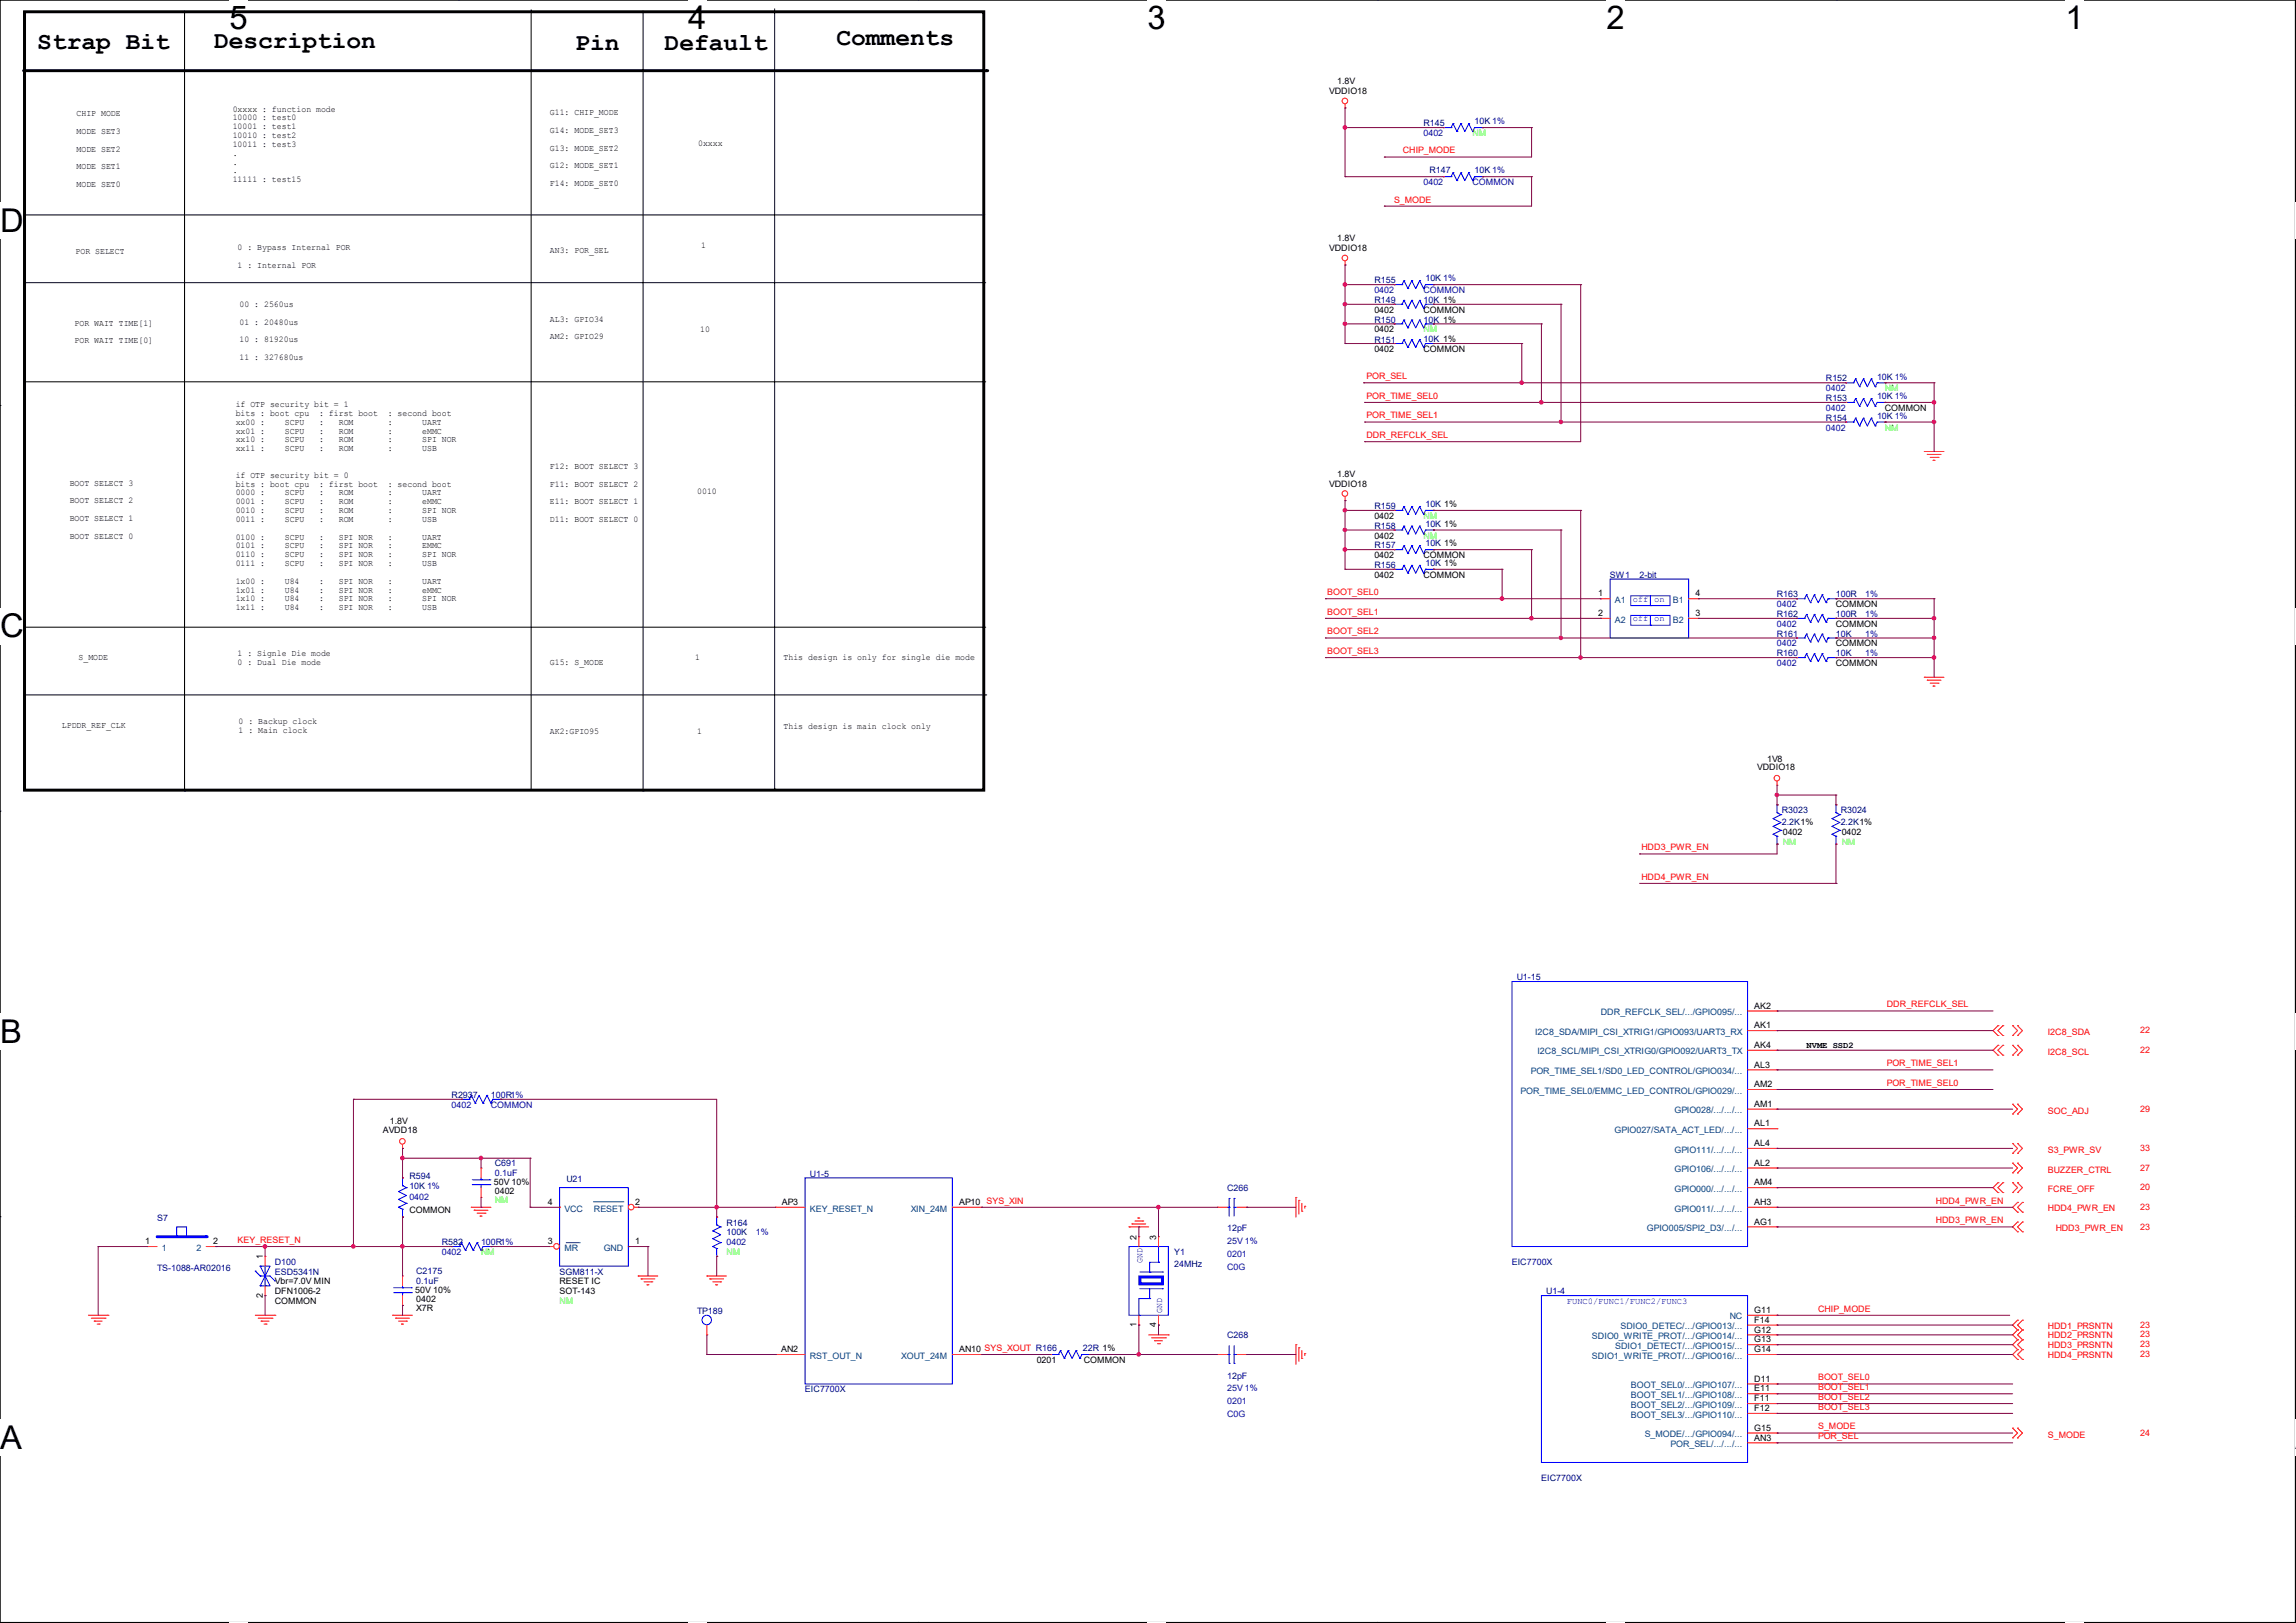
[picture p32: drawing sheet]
<svg xmlns="http://www.w3.org/2000/svg" width="297mm" height="210mm" viewBox="0 0 297 210" stroke-linecap="round" stroke-linejoin="round" font-family="sans-serif">
<defs><g id="words">
<g font-size="4.2">
<text x="29.7" y="3.8">5</text>
<text x="89" y="3.8">4</text>
<text x="148.4" y="3.8">3</text>
<text x="207.8" y="3.8">2</text>
<text x="267.2" y="3.8">1</text>
<text x="0" y="30">D</text>
<text x="0" y="82.5">C</text>
<text x="0" y="135">B</text>
<text x="0" y="187.5">A</text>
<text x="296.9" y="187.5">A</text>
</g>
<g font-size="3.2">
<text x="108.2" y="5.8">Comments</text>
<text x="4.8" y="6.3">Strap Bit</text>
<text x="27.7" y="6.2">Description</text>
<text x="74.4" y="6.4">Pin</text>
<text x="86" y="6.4">Default</text>
</g>
<g font-size="1.1">
<text x="173" y="10.9">1.8V</text>
<text x="9.9" y="15.1">CHIP MODE</text>
<text x="9.9" y="17.4">MODE SET3</text>
<text x="30.1" y="14.4">0xxxx : function mode</text>
<text x="30.1" y="15.6">10000 : test0</text>
<text x="30.1" y="16.7">10001 : test1</text>
<text x="30.1" y="17.9">10010 : test2</text>
<text x="71.1" y="14.9">G11: CHIP_MODE</text>
<text x="71.1" y="17.2">G14: MODE_SET3</text>
<text x="171.9" y="12.2">VDDIO18</text>
<text x="9.9" y="19.6">MODE SET2</text>
<text x="9.9" y="21.9">MODE SET1</text>
<text x="30.1" y="19">10011 : test3</text>
<text x="30.1" y="20.2">.</text>
<text x="30.1" y="21.3">.</text>
<text x="30.1" y="22.4">.</text>
<text x="30.1" y="23.6">11111 : test15</text>
<text x="71.1" y="19.5">G13: MODE_SET2</text>
<text x="71.1" y="21.8">G12: MODE_SET1</text>
<text x="90.3" y="18.9">0xxxx</text>
<text x="9.9" y="24.2">MODE SET0</text>
<text x="71.1" y="24.1">F14: MODE_SET0</text>
<text x="9.8" y="32.9">POR SELECT</text>
<text x="30.7" y="32.3">0 : Bypass Internal POR</text>
<text x="30.7" y="34.6">1 : Internal POR</text>
<text x="71.1" y="32.7">AN3: POR_SEL</text>
<text x="90.7" y="32.1">1</text>
<text x="171.9" y="32.5">VDDIO18</text>
<text x="173" y="31.2">1.8V</text>
<text x="31" y="39.7">00 : 2560us</text>
<text x="31" y="42">01 : 20480us</text>
<text x="71.1" y="41.6">AL3: GPIO34</text>
<text x="177.8" y="40.5">0402</text>
<text x="184.1" y="40.5">COMMON</text>
<text x="9.7" y="42.1">POR WAIT TIME[1]</text>
<text x="9.7" y="44.4">POR WAIT TIME[0]</text>
<text x="31" y="44.3">10 : 81920us</text>
<text x="31" y="46.6">11 : 327680us</text>
<text x="71.1" y="43.9">AM2: GPIO29</text>
<text x="90.6" y="43">10</text>
<text x="177.8" y="43">0402</text>
<text x="177.8" y="45.6">0402</text>
<text x="184.1" y="45.6">COMMON</text>
<text x="30.5" y="52.7">if OTP security bit = 1</text>
<text x="30.5" y="53.8">bits : boot cpu</text>
<text x="41.3" y="53.8">: first boot</text>
<text x="50.2" y="53.8">: second boot</text>
<text x="243.8" y="53.2">COMMON</text>
<text x="30.5" y="54.9">xx00 :</text>
<text x="30.5" y="56.1">xx01 :</text>
<text x="30.5" y="57.2">xx10 :</text>
<text x="30.5" y="58.4">xx11 :</text>
<text x="36.8" y="54.9">SCPU</text>
<text x="36.8" y="56.1">SCPU</text>
<text x="36.8" y="57.2">SCPU</text>
<text x="36.8" y="58.4">SCPU</text>
<text x="41.3" y="54.9">:</text>
<text x="41.3" y="56.1">:</text>
<text x="41.3" y="57.2">:</text>
<text x="41.3" y="58.4">:</text>
<text x="43.8" y="54.9">ROM</text>
<text x="43.8" y="56.1">ROM</text>
<text x="43.8" y="57.2">ROM</text>
<text x="43.8" y="58.4">ROM</text>
<text x="50.2" y="54.9">:</text>
<text x="50.2" y="56.1">:</text>
<text x="50.2" y="57.2">:</text>
<text x="50.2" y="58.4">:</text>
<text x="54.6" y="54.9">UART</text>
<text x="54.6" y="56.1">eMMC</text>
<text x="54.6" y="57.2">SPI NOR</text>
<text x="54.6" y="58.4">USB</text>
<text x="9" y="62.8">BOOT SELECT 3</text>
<text x="9" y="65.1">BOOT SELECT 2</text>
<text x="30.5" y="61.8">if OTP security bit = 0</text>
<text x="30.5" y="62.9">bits : boot cpu</text>
<text x="30.5" y="64.1">0000 :</text>
<text x="30.5" y="65.2">0001 :</text>
<text x="36.8" y="64.1">SCPU</text>
<text x="36.8" y="65.2">SCPU</text>
<text x="41.3" y="62.9">: first boot</text>
<text x="41.3" y="64.1">:</text>
<text x="41.3" y="65.2">:</text>
<text x="43.8" y="64.1">ROM</text>
<text x="43.8" y="65.2">ROM</text>
<text x="50.2" y="62.9">: second boot</text>
<text x="50.2" y="64.1">:</text>
<text x="50.2" y="65.2">:</text>
<text x="54.6" y="64.1">UART</text>
<text x="54.6" y="65.2">eMMC</text>
<text x="71.1" y="60.7">F12: BOOT SELECT 3</text>
<text x="71.1" y="62.9">F11: BOOT SELECT 2</text>
<text x="71.1" y="65.2">E11: BOOT SELECT 1</text>
<text x="90.2" y="64">0010</text>
<text x="171.9" y="62.9">VDDIO18</text>
<text x="173" y="61.7">1.8V</text>
<text x="9" y="67.4">BOOT SELECT 1</text>
<text x="9" y="69.7">BOOT SELECT 0</text>
<text x="30.5" y="66.4">0010 :</text>
<text x="30.5" y="67.5">0011 :</text>
<text x="30.5" y="69.8">0100 :</text>
<text x="30.5" y="71">0101 :</text>
<text x="36.8" y="66.4">SCPU</text>
<text x="36.8" y="67.5">SCPU</text>
<text x="36.8" y="69.8">SCPU</text>
<text x="36.8" y="71">SCPU</text>
<text x="41.3" y="66.4">:</text>
<text x="41.3" y="67.5">:</text>
<text x="41.3" y="69.8">:</text>
<text x="41.3" y="71">:</text>
<text x="43.8" y="66.4">ROM</text>
<text x="43.8" y="67.5">ROM</text>
<text x="43.8" y="69.8">SPI NOR</text>
<text x="43.8" y="71">SPI NOR</text>
<text x="50.2" y="66.4">:</text>
<text x="50.2" y="67.5">:</text>
<text x="50.2" y="69.8">:</text>
<text x="50.2" y="71">:</text>
<text x="54.6" y="66.4">SPI NOR</text>
<text x="54.6" y="67.5">USB</text>
<text x="54.6" y="69.8">UART</text>
<text x="54.6" y="71">EMMC</text>
<text x="71.1" y="67.5">D11: BOOT SELECT 0</text>
<text x="177.8" y="67.1">0402</text>
<text x="177.8" y="69.7">0402</text>
<text x="30.5" y="72.1">0110 :</text>
<text x="30.5" y="73.2">0111 :</text>
<text x="30.5" y="75.5">1x00 :</text>
<text x="30.5" y="76.7">1x01 :</text>
<text x="30.5" y="77.8">1x10 :</text>
<text x="36.8" y="72.1">SCPU</text>
<text x="36.8" y="73.2">SCPU</text>
<text x="36.8" y="75.5">U84</text>
<text x="36.8" y="76.7">U84</text>
<text x="36.8" y="77.8">U84</text>
<text x="41.3" y="72.1">:</text>
<text x="41.3" y="73.2">:</text>
<text x="41.3" y="75.5">:</text>
<text x="41.3" y="76.7">:</text>
<text x="41.3" y="77.8">:</text>
<text x="43.8" y="72.1">SPI NOR</text>
<text x="43.8" y="73.2">SPI NOR</text>
<text x="43.8" y="75.5">SPI NOR</text>
<text x="43.8" y="76.7">SPI NOR</text>
<text x="43.8" y="77.8">SPI NOR</text>
<text x="50.2" y="72.1">:</text>
<text x="50.2" y="73.2">:</text>
<text x="50.2" y="75.5">:</text>
<text x="50.2" y="76.7">:</text>
<text x="50.2" y="77.8">:</text>
<text x="54.6" y="72.1">SPI NOR</text>
<text x="54.6" y="73.2">USB</text>
<text x="54.6" y="75.5">UART</text>
<text x="54.6" y="76.7">eMMC</text>
<text x="54.6" y="77.8">SPI NOR</text>
<text x="177.8" y="74.8">0402</text>
<text x="177.8" y="72.2">0402</text>
<text x="184.1" y="74.8">COMMON</text>
<text x="184.1" y="72.2">COMMON</text>
<text x="206.7" y="77.2">1</text>
<text x="219.3" y="77.2">4</text>
<text x="30.5" y="79">1x11 :</text>
<text x="36.8" y="79">U84</text>
<text x="41.3" y="79">:</text>
<text x="43.8" y="79">SPI NOR</text>
<text x="50.2" y="79">:</text>
<text x="54.6" y="79">USB</text>
<text x="206.7" y="79.7">2</text>
<text x="219.3" y="79.7">3</text>
<text x="237.5" y="78.6">COMMON</text>
<text x="237.5" y="81.1">COMMON</text>
<text x="237.5" y="83.7">COMMON</text>
<text x="10.2" y="85.4">S_MODE</text>
<text x="30.7" y="84.9">1 : Signle Die mode</text>
<text x="30.7" y="86.1">0 : Dual Die mode</text>
<text x="71.1" y="86.1">G15: S_MODE</text>
<text x="89.9" y="85.4">1</text>
<text x="101.4" y="85.4">This design is only for single die mode</text>
<text x="237.5" y="86.2">COMMON</text>
<text x="8" y="94.2">LPDDR_REF_CLK</text>
<text x="30.9" y="93.7">0 : Backup clock</text>
<text x="30.9" y="94.8">1 : Main clock</text>
<text x="71.1" y="95">AK2:GPIO95</text>
<text x="90.2" y="95">1</text>
<text x="101.4" y="94.3">This design is main clock only</text>
<text x="227.3" y="99.7">VDDIO18</text>
<text x="228.6" y="98.6">1V8</text>
<text x="230.6" y="108">0402</text>
<text x="238.2" y="108">0402</text>
<text x="226.9" y="130.5">AK2</text>
<text x="226.9" y="133.1">AK1</text>
<text x="226.9" y="135.6">AK4</text>
<text x="233.7" y="135.6">NVME SSD2</text>
<text x="226.9" y="138.1">AL3</text>
<text x="226.9" y="140.7">AM2</text>
<text x="226.9" y="143.2">AM1</text>
<text x="49.5" y="146.6">AVDD18</text>
<text x="50.4" y="145.4">1.8V</text>
<text x="226.9" y="145.8">AL1</text>
<text x="226.9" y="148.3">AL4</text>
<text x="63.9" y="153.4">50V 10%</text>
<text x="64" y="154.5">0402</text>
<text x="70.9" y="155.9">4</text>
<text x="82.2" y="155.9">2</text>
<text x="101.1" y="155.9">AP3</text>
<text x="124.1" y="155.9">AP10 SYS_XIN</text>
<text x="226.9" y="150.8">AL2</text>
<text x="226.9" y="153.4">AM4</text>
<text x="226.9" y="155.9">AH3</text>
<text x="18.8" y="161">1</text>
<text x="27.6" y="161">2</text>
<text x="53" y="156.9">COMMON</text>
<text x="70.9" y="161">3</text>
<text x="82.2" y="161">1</text>
<text x="147" y="160.4" transform="rotate(-90 147 160.4)">2</text>
<text x="149.6" y="160.4" transform="rotate(-90 149.6 160.4)">3</text>
<text x="226.9" y="158.5">AG1</text>
<text x="34" y="167.9" transform="rotate(-90 34 167.9)">2</text>
<text x="34" y="162.9" transform="rotate(-90 34 162.9)">1</text>
<text x="35.6" y="166.2">Vbr=7.0V MIN</text>
<text x="35.6" y="167.5">DFN1006-2</text>
<text x="53.7" y="167.3">50V 10%</text>
<text x="72.4" y="166.2">RESET IC</text>
<text x="72.4" y="167.5">SOT-143</text>
<text x="35.6" y="168.7">COMMON</text>
<text x="53.8" y="168.5">0402</text>
<text x="53.8" y="169.6">X7R</text>
<text x="147" y="171.7" transform="rotate(-90 147 171.7)">1</text>
<text x="149.6" y="171.7" transform="rotate(-90 149.6 171.7)">4</text>
<text x="226.9" y="169.9">G11</text>
<text x="226.9" y="171.2">F14</text>
<text x="226.9" y="172.4">G12</text>
<text x="226.9" y="173.7">G13</text>
<text x="101" y="175">AN2</text>
<text x="124.1" y="175">AN10 SYS_XOUT R166</text>
<text x="134.1" y="176.4">0201</text>
<text x="140.2" y="176.4">COMMON</text>
<text x="226.9" y="175">G14</text>
<text x="226.9" y="178.8">D11</text>
<text x="226.9" y="180">E11</text>
<text x="226.9" y="181.3">F11</text>
<text x="226.9" y="182.6">F12</text>
<text x="226.9" y="185.1">G15</text>
<text x="226.9" y="186.4">AN3</text>
</g>
<g font-size="1.1" fill="#000080">
<text x="184.1" y="16.3">R145</text>
<text x="190.7" y="16.1">10K 1%</text>
<text x="184.9" y="22.4">R147</text>
<text x="190.7" y="22.4">10K 1%</text>
<text x="177.8" y="41.7">R150</text>
<text x="177.8" y="36.7">R155</text>
<text x="177.8" y="39.2">R149</text>
<text x="184.1" y="41.7">10K 1%</text>
<text x="184.1" y="39.2">10K 1%</text>
<text x="184.4" y="36.4">10K 1%</text>
<text x="177.8" y="44.4">R151</text>
<text x="184.1" y="44.3">10K 1%</text>
<text x="236.2" y="51.9">R153</text>
<text x="236.2" y="49.4">R152</text>
<text x="242.8" y="51.6">10K 1%</text>
<text x="242.8" y="49.1">10K 1%</text>
<text x="236.2" y="54.4">R154</text>
<text x="242.8" y="54.2">10K 1%</text>
<text x="177.8" y="65.9">R159</text>
<text x="184.4" y="65.6">10K 1%</text>
<text x="177.8" y="71">R157</text>
<text x="177.8" y="68.4">R158</text>
<text x="184.4" y="70.7">10K 1%</text>
<text x="184.4" y="68.2">10K 1%</text>
<text x="177.8" y="73.5">R156</text>
<text x="184.4" y="73.2">10K 1%</text>
<text x="208.3" y="74.8">SW1</text>
<text x="212.1" y="74.8">2-bit</text>
<text x="229.8" y="77.3">R163</text>
<text x="237.5" y="77.3">100R</text>
<text x="229.8" y="79.8">R162</text>
<text x="229.8" y="82.4">R161</text>
<text x="237.5" y="79.8">100R</text>
<text x="237.5" y="82.4">10K</text>
<text x="229.8" y="84.9">R160</text>
<text x="237.5" y="84.9">10K</text>
<text x="230.5" y="105.2">R3023</text>
<text x="230.5" y="106.8">2.2K1%</text>
<text x="238.1" y="105.2">R3024</text>
<text x="238.1" y="106.8">2.2K1%</text>
<text x="196.2" y="126.8">U1-15</text>
<text x="58.4" y="142.1">R2937</text>
<text x="63.5" y="142.1">100R1%</text>
<text x="53" y="152.6">R594</text>
<text x="53" y="153.9">10K 1%</text>
<text x="64" y="150.8">C691</text>
<text x="64" y="152.1">0.1uF</text>
<text x="73.3" y="153">U21</text>
<text x="104.8" y="152.2">U1-5</text>
<text x="158.7" y="154.1">C266</text>
<text x="20.3" y="157.9">S7</text>
<text x="57.1" y="161.1">R582</text>
<text x="62.2" y="161.1">100R1%</text>
<text x="94" y="158.6">R164</text>
<text x="94" y="159.9">100K</text>
<text x="158.7" y="159.3">12pF</text>
<text x="20.3" y="164.4">TS-1088-AR02016</text>
<text x="35.6" y="163.7">D100</text>
<text x="35.6" y="164.9">ESD5341N</text>
<text x="53.8" y="164.8">C2175</text>
<text x="53.8" y="166.1">0.1uF</text>
<text x="72.4" y="164.9">SGM811-X</text>
<text x="151.9" y="162.4">Y1</text>
<text x="151.9" y="163.9">24MHz</text>
<text x="195.6" y="163.7">EIC7700X</text>
<text x="200" y="167.5">U1-4</text>
<text x="90.2" y="170">TP189</text>
<text x="158.7" y="173.2">C268</text>
<text x="140.1" y="174.8">22R 1%</text>
<text x="158.7" y="178.4">12pF</text>
<text x="104.1" y="180.2">EIC7700X</text>
<text x="199.4" y="191.6">EIC7700X</text>
</g>
<g font-size="1.1" fill="#0000a0">
<text x="184.1" y="17.6">0402</text>
<text x="184.1" y="24">0402</text>
<text x="190.5" y="24">COMMON</text>
<text x="177.8" y="37.9">0402</text>
<text x="184.1" y="37.9">COMMON</text>
<text x="236.2" y="53.2">0402</text>
<text x="236.2" y="50.6">0402</text>
<text x="236.2" y="55.7">0402</text>
<text x="241.3" y="77.3">1%</text>
<text x="229.8" y="78.6">0402</text>
<text x="229.8" y="81.1">0402</text>
<text x="229.8" y="83.7">0402</text>
<text x="241.3" y="79.8">1%</text>
<text x="241.3" y="82.4">1%</text>
<text x="229.8" y="86.2">0402</text>
<text x="241.3" y="84.9">1%</text>
<text x="58.4" y="143.3">0402</text>
<text x="63.5" y="143.3">COMMON</text>
<text x="53" y="155.3">0402</text>
<text x="94" y="161.1">0402</text>
<text x="97.8" y="159.9">1%</text>
<text x="158.7" y="161">25V 1%</text>
<text x="57.1" y="162.4">0402</text>
<text x="158.7" y="162.6">0201</text>
<text x="158.7" y="164.3">C0G</text>
<text x="158.7" y="180">25V 1%</text>
<text x="158.7" y="181.7">0201</text>
<text x="158.7" y="183.3">C0G</text>
</g>
<g font-size="1.1" fill="#0f0">
<text x="190.5" y="17.6">NM</text>
<text x="184.1" y="43">NM</text>
<text x="243.8" y="50.6">NM</text>
<text x="243.8" y="55.7">NM</text>
<text x="184.1" y="67.1">NM</text>
<text x="184.1" y="69.7">NM</text>
<text x="64" y="155.7">NM</text>
<text x="62.2" y="162.4">NM</text>
<text x="94" y="162.4">NM</text>
<text x="72.4" y="168.7">NM</text>
</g>
<g font-size="1.1" fill="#f00">
<text x="181.5" y="19.9">CHIP_MODE</text>
<text x="180.3" y="26.2">S_MODE</text>
<text x="176.8" y="49.1">POR_SEL</text>
<text x="176.8" y="51.6">POR_TIME_SEL0</text>
<text x="176.8" y="54.1">POR_TIME_SEL1</text>
<text x="176.8" y="56.7">DDR_REFCLK_SEL</text>
<text x="171.7" y="77">BOOT_SEL0</text>
<text x="171.7" y="79.5">BOOT_SEL1</text>
<text x="171.7" y="82.1">BOOT_SEL2</text>
<text x="171.7" y="84.6">BOOT_SEL3</text>
<text x="212.3" y="110">HDD3_PWR_EN</text>
<text x="212.3" y="113.8">HDD4_PWR_EN</text>
<text x="244.1" y="130.3">DDR_REFCLK_SEL</text>
<text x="244.1" y="138">POR_TIME_SEL1</text>
<text x="264.9" y="133.9">I2C8_SDA</text>
<text x="264.9" y="136.5">I2C8_SCL</text>
<text x="276.8" y="133.7">22</text>
<text x="276.8" y="136.2">22</text>
<text x="244.1" y="140.5">POR_TIME_SEL0</text>
<text x="276.8" y="143.8">29</text>
<text x="264.9" y="144.1">SOC_ADJ</text>
<text x="264.9" y="149.2">S3_PWR_SV</text>
<text x="276.8" y="148.9">33</text>
<text x="250.4" y="155.7">HDD4_PWR_EN</text>
<text x="264.9" y="154.3">FCRE_OFF</text>
<text x="264.9" y="151.7">BUZZER_CTRL</text>
<text x="276.8" y="154">20</text>
<text x="276.8" y="151.5">27</text>
<text x="30.7" y="160.8">KEY_RESET_N</text>
<text x="250.4" y="158.3">HDD3_PWR_EN</text>
<text x="264.9" y="156.7">HDD4_PWR_EN</text>
<text x="265.9" y="159.2">HDD3_PWR_EN</text>
<text x="276.8" y="156.5">23</text>
<text x="276.8" y="159.1">23</text>
<text x="235.2" y="169.7">CHIP_MODE</text>
<text x="264.9" y="171.9">HDD1_PRSNTN</text>
<text x="264.9" y="173.2">HDD2_PRSNTN</text>
<text x="276.8" y="171.8">23</text>
<text x="276.8" y="173.1">23</text>
<text x="235.2" y="178.6">BOOT_SEL0</text>
<text x="235.2" y="179.9">BOOT_SEL1</text>
<text x="264.9" y="174.5">HDD3_PRSNTN</text>
<text x="264.9" y="175.7">HDD4_PRSNTN</text>
<text x="276.8" y="174.3">23</text>
<text x="276.8" y="175.6">23</text>
<text x="235.2" y="181.1">BOOT_SEL2</text>
<text x="235.2" y="182.4">BOOT_SEL3</text>
<text x="235.2" y="185">S_MODE</text>
<text x="276.8" y="185.8">24</text>
<text x="235.2" y="186.2">POR_SEL</text>
<text x="264.9" y="186">S_MODE</text>
</g>
<g font-size="1.1" fill="#00f">
<text x="211.2" y="77.9">off on</text>
<text x="211.2" y="80.3">off on</text>
<text x="147.8" y="163.4" transform="rotate(-90 147.8 163.4)">GND</text>
<text x="150.3" y="169.9" transform="rotate(-90 150.3 169.9)">GND</text>
<text x="202.7" y="168.7">FUNC0/FUNC1/FUNC2/FUNC3</text>
</g>
<g font-size="1.1" fill="#004080">
<text x="208.9" y="78">A1</text>
<text x="208.9" y="80.6">A2</text>
<text x="216.4" y="80.6">B2</text>
<text x="216.4" y="78">B1</text>
<text x="207.1" y="131.4">DDR_REFCLK_SEL/.../GPIO095/...</text>
<text x="198.6" y="133.9">I2C8_SDA/MIPI_CSI_XTRIG1/GPIO093/UART3_RX</text>
<text x="198.9" y="136.4">I2C8_SCL/MIPI_CSI_XTRIG0/GPIO092/UART3_TX</text>
<text x="196.7" y="141.5">POR_TIME_SEL0/EMMC_LED_CONTROL/GPIO029/...</text>
<text x="198" y="139">POR_TIME_SEL1/SD0_LED_CONTROL/GPIO034/...</text>
<text x="208.9" y="146.6">GPIO027/SATA_ACT_LED/.../...</text>
<text x="216.6" y="144.1">GPIO028/.../.../...</text>
<text x="216.6" y="149.1">GPIO111/.../.../...</text>
<text x="216.6" y="151.7">GPIO106/.../.../...</text>
<text x="216.6" y="154.2">GPIO000/.../.../...</text>
<text x="21" y="161.8">1</text>
<text x="25.4" y="161.8">2</text>
<text x="73" y="161.8">MR</text>
<text x="73" y="156.8">VCC</text>
<text x="76.8" y="156.8">RESET</text>
<text x="78.1" y="161.8">GND</text>
<text x="104.8" y="156.8">KEY_RESET_N</text>
<text x="117.8" y="156.8">XIN_24M</text>
<text x="213" y="159.3">GPIO005/SPI2_D3/.../...</text>
<text x="216.6" y="156.8">GPIO011/.../.../...</text>
<text x="205.9" y="173.3">SDIO0_WRITE_PROT/.../GPIO014/...</text>
<text x="209.6" y="172">SDIO0_DETEC/.../GPIO013/...</text>
<text x="223.8" y="170.7">NC</text>
<text x="104.8" y="175.8">RST_OUT_N</text>
<text x="116.6" y="175.8">XOUT_24M</text>
<text x="205.9" y="175.8">SDIO1_WRITE_PROT/.../GPIO016/...</text>
<text x="208.9" y="174.5">SDIO1_DETECT/.../GPIO015/...</text>
<text x="211" y="179.6">BOOT_SEL0/.../GPIO107/...</text>
<text x="211" y="180.9">BOOT_SEL1/.../GPIO108/...</text>
<text x="211" y="182.2">BOOT_SEL2/.../GPIO109/...</text>
<text x="211" y="183.4">BOOT_SEL3/.../GPIO110/...</text>
<text x="212.7" y="186">S_MODE/.../GPIO094/...</text>
<text x="216.1" y="187.2">POR_SEL/.../.../...</text>
</g>
<g font-size="1.1" fill="#80ff00">
<text x="230.6" y="109.3">NM</text>
<text x="238.2" y="109.3">NM</text>
</g>
</g></defs>
<path d="M0 0h296.9v209.9h-296.9z" fill="none" stroke="#000" stroke-width=".13"/>
<g fill="#fff">
<path d="M29.7 0h2.3v4.7h-2.3z"/>
<path d="M29.7 209.9h2.3v.1h-2.3z"/>
</g>
<path d="M59.4 0h.1M59.4 209.9h.1" fill="none" stroke="#000" stroke-width=".13"/>
<g fill="#fff">
<path d="M89 0h2.4v4.7h-2.4z"/>
<path d="M89 209.9h2.4v.1h-2.4z"/>
</g>
<path d="M118.7 0h.1M118.7 209.9h.1" fill="none" stroke="#000" stroke-width=".13"/>
<g fill="#fff">
<path d="M148.4 0h2.4v4.7h-2.4z"/>
<path d="M148.4 209.9h2.4v.1h-2.4z"/>
</g>
<path d="M178.1 0h.1M178.1 209.9h.1" fill="none" stroke="#000" stroke-width=".13"/>
<g fill="#fff">
<path d="M207.8 0h2.4v4.7h-2.4z"/>
<path d="M207.8 209.9h2.4v.1h-2.4z"/>
</g>
<path d="M237.5 0h.1M237.5 209.9h.1" fill="none" stroke="#000" stroke-width=".13"/>
<g fill="#fff">
<path d="M267.2 0h2.4v4.7h-2.4z"/>
<path d="M267.2 209.9h2.4v.1h-2.4z"/>
<path d="M0 26.2h3v4.7h-3z"/>
<path d="M296.9 26.2h.1v4.7h-.1z"/>
<path d="M0 78.7h3v4.7h-3z"/>
<path d="M296.9 78.7h.1v4.7h-.1z"/>
</g>
<path d="M0 52.5h.1M296.9 52.5h.1" fill="none" stroke="#000" stroke-width=".13"/>
<g fill="#fff">
<path d="M0 131.1h2.8v4.8h-2.8z"/>
<path d="M296.9 131.1h.1v4.8h-.1z"/>
</g>
<path d="M0 104.9h.1M296.9 104.9h.1" fill="none" stroke="#000" stroke-width=".13"/>
<g fill="#fff">
<path d="M-.1 183.6h2.9v4.8h-2.9z"/>
<path d="M296.8 183.6h.2v4.8h-.2z"/>
</g>
<g fill="none" stroke="#000" stroke-width=".13">
<path d="M23.9 1.4v101M68.7 1.3v100.9M83.2 1.4v101M100.2 1.1v101M3.2 27.8h124.1M3.2 36.6h124.2M127.3 27.8h.1M127.4 36.6h.1M3 49.4h124.4M127.4 49.4h.1M3 81.2h124.4M3.2 89.9h124.3"/>
<path d="M127.4 81.2h.1M127.5 89.9h.1M23.9 102.4h.1M68.7 102.2h.1M83.2 102.4h.1M100.2 102.1h.1M0 157.4h.1M296.9 157.4h.1"/>
</g>
<path d="M3 9.1h124.6M3.2 1.5h124.1v100.7h-124.1z" fill="none" stroke="#000" stroke-width=".38"/>
<circle cx="127.6" cy="9.1" r=".19" fill="#000"/>
<g fill="none" stroke="#f00" stroke-width=".13">
<path d="M174 14h.1M174 13.5v.5M174 34.3h.1M174 33.8v.5M248.9 58.4h.1M248.9 58.4h2.6M249.3 58.8h.1M249.3 58.8h1.8M249.7 59.2h1M250.1 59.6h.1M250.1 59.6h.2M250.7 59.2h.1"/>
<path d="M174 64.8h.1M174 64.3v.5M180.3 73.7h.1M185.4 73.7h.1M232.4 85.1h.1M237.5 85.1h.1M248.9 87.6h.1M248.9 87.6h2.6M249.3 88h.1M249.3 88h1.8M249.7 88.4h1M250.1 88.8h.1"/>
<path d="M250.1 88.8h.2M250.7 88.4h.1M229.9 101.6h.1M229.9 101.1v.5M237.5 109.2h.1M237.5 104.1h.1M258.4 132.7h.1M258.4 134h.1M258.4 135.3h.1M258.4 136.5h.1M258.4 132.7l-.6 .6 .6 .7M258.4 135.3l-.6 .6 .6 .6"/>
<path d="M259.1 134h.1M259.1 132.7h.1M259.1 136.5h.1M259.1 135.3h.1M259.1 132.7l-.7 .6 .7 .7M259.1 135.3l-.7 .6 .7 .6M260.3 134h.1M260.3 132.7h.1M260.3 136.5h.1M260.3 135.3h.1M260.3 135.3l.7 .6-.7 .6M260.3 132.7l.7 .6-.7 .7"/>
<path d="M261 134h.1M261 132.7h.1M261 136.5h.1M261 135.3h.1M261 132.7l.6 .6-.6 .7M261 135.3l.6 .6-.6 .6M52.1 148.6h.1M52.1 148.1v.5M59.7 142.2h.1M61 156.2h.1M61 156.2h2.5M61.3 156.6h.1"/>
<path d="M61.3 156.6h1.8M61.7 157h1M62.1 157.4h.1M62.1 157.4h.3M62.2 151.1h.1M62.2 154.9h.1M62.2 151.1v1.3M62.2 153.7v1.2M62.7 157h.1M64.8 142.2h.1M146 158.7h.1M146 158.7h2.6"/>
<path d="M146.4 158.4h.1M146.4 158.4h1.8M146.8 158h1M147.2 157.6h.1M147.2 157.6h.2M147.8 158h.1M167.6 154.9h.1M167.6 154.9v2.6M168 155.3h.1M168 155.3v1.8M168.4 156.7h.1M168.4 155.7v1"/>
<path d="M168.8 156.1h.1M168.8 156.1v.2M258.4 153h.1M258.4 154.3h.1M258.4 153l-.6 .7 .6 .6M259.1 154.3h.1M259.1 153h.1M259.1 153l-.7 .7 .7 .6M260.3 154.3h.1M260.3 153h.1M260.3 144.1h.1M260.3 142.9h.1"/>
<path d="M260.3 149.2h.1M260.3 148h.1M260.3 151.8h.1M260.3 150.5h.1M260.3 150.5l.7 .6-.7 .7M260.3 153l.7 .7-.7 .6M260.3 142.9l.7 .6-.7 .6M260.3 148l.7 .6-.7 .6M261 154.3h.1M261 153h.1M261 144.1h.1M261 142.9h.1"/>
<path d="M261 149.2h.1M261 148h.1M261 151.8h.1M261 150.5h.1M261 155.6h.1M261 156.8h.1M261 158.1h.1M261 159.4h.1M261 155.6l-.7 .6 .7 .6M261 153l.6 .7-.6 .6M261 142.9l.6 .6-.6 .6M261 148l.6 .6-.6 .6"/>
<path d="M261 150.5l.6 .6-.6 .7M261 158.1l-.7 .6 .7 .7M261.6 156.8h.1M261.6 155.6h.1M261.6 159.4h.1M261.6 158.1h.1M261.6 155.6l-.6 .6 .6 .6M261.6 158.1l-.6 .6 .6 .7M11.4 170.2h2.6M11.8 170.6h1.8M12.2 170.9h.1M12.2 170.9h1"/>
<path d="M12.6 171.3h.2M12.8 171.3h.1M13.6 170.6h.1M14 170.2h.1M33 170.2h2.6M33.4 170.6h1.8M33.8 170.9h.1M33.8 170.9h1M34.2 171.3h.2M34.4 171.3h.1M35.2 170.6h.1M35.6 170.2h.1"/>
<path d="M50.8 170.2h.1M50.8 170.2h2.5M51.2 170.6h.1M51.2 170.6h1.8M51.6 170.9h1M51.9 171.3h.1M51.9 171.3h.3M52.6 170.9h.1M82.5 165.1h.1M82.5 165.1h2.6M82.9 165.5h.1M82.9 165.5h1.8"/>
<path d="M83.3 165.9h1M83.7 166.2h.1M83.7 166.2h.2M84.3 165.9h.1M91.4 165.1h.1M91.4 165.1h2.6M91.8 165.5h.1M91.8 165.5h1.8M92.2 165.9h1M92.6 166.2h.1M92.6 166.2h.2M93.2 165.9h.1"/>
<path d="M148.6 172.7h2.5M149 173.1h1.7M149.4 173.5h.1M149.4 173.5h1M149.7 173.9h.3M150 173.9h.1M150.7 173.1h.1M151.1 172.7h.1M167.6 174h.1M167.6 174v2.5M168 174.4h.1M168 174.4v1.7"/>
<path d="M168.4 175.8h.1M168.4 174.8v1M168.8 175.1h.1M168.8 175.1v.3M261 170.8h.1M261 172.1h.1M261 173.4h.1M261 174.6h.1M261 175.9h.1M261 170.8l-.7 .6 .7 .7M261 172.1l-.7 .6 .7 .7M261 173.4l-.7 .6 .7 .6"/>
<path d="M261 174.6l-.7 .7 .7 .6M261.6 172.1h.1M261.6 170.8h.1M261.6 173.4h.1M261.6 174.6h.1M261.6 175.9h.1M261.6 170.8l-.6 .6 .6 .7M261.6 172.1l-.6 .6 .6 .7M261.6 173.4l-.6 .6 .6 .6M261.6 174.6l-.6 .7 .6 .6M260.3 186.1h.1M260.3 184.8h.1"/>
<path d="M260.3 184.8l.7 .6-.7 .7M261 186.1h.1M261 184.8h.1M261 184.8l.6 .6-.6 .7"/>
<circle cx="174" cy="13.1" r=".36"/>
<circle cx="174" cy="33.4" r=".36"/>
<circle cx="174" cy="63.9" r=".36"/>
<circle cx="229.8" cy="100.7" r=".36"/>
<circle cx="52" cy="147.7" r=".36"/>
</g>
<g fill="none" stroke="#00f" stroke-width=".13">
<path d="M180.3 73.7h.1M180.3 73.7h1.1M181.4 73.7h.1M181.6 73.2h.1M181.6 73.2l-.2 .5M181.6 73.2l.5 1M182.1 74.2h.1M182.6 73.2h.1M182.6 73.2l.5 1 .5-1M182.6 73.2l-.5 1M183.6 73.2h.1M183.6 73.2l.5 1"/>
<path d="M184.1 74.2h.1M184.4 73.7h.1M184.4 73.7l-.3 .5M184.4 73.7h1M185.4 73.7h.1M232.4 85.1h.1M232.4 85.1h1M233.4 85.1h.1M233.7 84.6h.1M233.7 84.6l-.3 .5M233.7 84.6l.5 1M234.2 85.6h.1"/>
<path d="M234.7 84.6h.1M234.7 84.6l.5 1 .5-1M234.7 84.6l-.5 1M235.7 84.6h.1M235.7 84.6l.5 1M236.2 85.6h.1M236.5 85.1h.1M236.5 85.1l-.3 .5M236.5 85.1h1M237.5 85.1h.1M237 105.9h.1M237 106.9h.1"/>
<path d="M237 107.9h.1M237 105.9l1 .5-1 .5M237 107.9l.5 .3M237 106.9l1 .5M237.5 105.2h.1M237.5 108.2h.1M237.5 109.2h.1M237.5 104.1h.1M237.5 105.2l.5 .2M237.5 104.1v1.1M237.5 108.2v1M238 105.4h.1"/>
<path d="M238 107.4h.1M238 105.4l-1 .5M238 107.4l-1 .5M22.9 158.7h1.2v1.3h-1.2zM59.7 142.2h.1M59.7 142.2h1M60.7 142.2h.1M61 141.7h.1M61 141.7l-.3 .5M61 141.7l.5 1M61.1 153.3h2.3M61.1 152.7h2.3"/>
<path d="M61.5 142.7h.1M61.5 142.7l.5-1 .5 1M62.2 152.7h.1M62.2 153.3h.1M62.2 152.4v.3M62.2 153.3v.4M62.5 142.7h.1M63 141.7h.1M63 141.7l.5 1M63 141.7l-.5 1M63.4 153.3h.1M63.4 152.7h.1"/>
<path d="M63.5 142.7h.1M63.8 142.2h.1M63.8 142.2l-.3 .5M63.8 142.2h1M64.8 142.2h.1"/>
</g>
<path d="M20.3 160h6.4" fill="none" stroke="#00f" stroke-width=".38"/>
<circle cx="26.7" cy="160" r=".19" fill="#00f"/>
<path d="M19 161.3h.1M19 161.3h1.3M26.7 161.3h1.2M27.9 161.3h.1M52.1 165.1h.1M52.1 168.9h.1M52.1 165.1v1.3M52.1 167.6v1.3M81.3 161.3h.1" fill="none" stroke="#f00" stroke-width=".13"/>
<path d="M72.4 153.7h8.9v10.1h-8.9zM50.9 167.3h2.3M50.9 166.6h2.3M52.1 166.6h.1M52.1 167.3h.1M52.1 166.4v.2M52.1 167.3v.3M53.2 167.3h.1M53.2 166.6h.1" fill="none" stroke="#00f" stroke-width=".13"/>
<circle cx="81.6" cy="156.2" r=".36" fill="#fff" stroke="#f00" stroke-width=".13"/>
<path d="M82 156.2h.5M82.5 156.2h.1" fill="none" stroke="#f00" stroke-width=".13"/>
<path d="M76.7 155.5h3.9M80.6 155.5h.1" fill="none" stroke="#004080" stroke-width=".13"/>
<circle cx="72" cy="161.3" r=".36" fill="#fff" stroke="#f00" stroke-width=".13"/>
<g fill="none" stroke="#f00" stroke-width=".13">
<path d="M186.7 16.5h.1M191.8 16.5h.1M180.3 36.8h.1M180.3 39.4h.1M185.4 36.8h.1M185.4 39.4h.1M186.7 22.9h.1M191.8 22.9h.1M180.3 41.9h.1M180.3 44.4h.1M185.4 41.9h.1M185.4 44.4h.1"/>
<path d="M238.8 52.1h.1M238.8 49.5h.1M238.8 54.6h.1M243.8 52.1h.1M243.8 49.5h.1M243.8 54.6h.1M180.3 71.1h.1M180.3 66h.1M180.3 68.6h.1M185.4 71.1h.1M185.4 66h.1M185.4 68.6h.1"/>
<path d="M207 77.5h.1M207 77.5h1.3M218.4 77.5h1.3M219.7 77.5h.1M232.4 77.5h.1M237.5 77.5h.1M207 80h.1M207 80h1.3M218.4 80h1.3M219.7 80h.1M232.4 80h.1M232.4 82.5h.1"/>
<path d="M237.5 80h.1M237.5 82.5h.1M229.9 109.2h.1M229.9 104.1h.1M226.1 130.8h3.8M226.1 133.3h3.8M226.1 135.9h3.8M226.1 138.4h3.8M229.9 130.8h.1M229.9 133.3h.1M229.9 135.9h.1M229.9 138.4h.1"/>
<path d="M52.1 157.5h.1M52.1 152.4h.1M72.4 156.2h.1M92.7 157.5h.1M100.3 156.2h.1M100.3 156.2h3.8M123.2 156.2h3.8M127 156.2h.1M157.5 156.2h.1M157.5 156.2h1.2M160 156.2h1.3M161.3 156.2h.1"/>
<path d="M226.1 156.2h3.8M226.1 141h3.8M226.1 143.5h3.8M226.1 146h3.8M226.1 148.6h3.8M226.1 151.1h3.8M226.1 153.7h3.8M226.1 158.7h3.8M229.9 141h.1M229.9 143.5h.1M229.9 146h.1M229.9 148.6h.1"/>
<path d="M229.9 151.1h.1M229.9 153.7h.1M229.9 156.2h.1M229.9 158.7h.1M34.3 162.6h.1M34.3 167.6h.1M34.3 162.6v1.2M34.3 166.4v1.2M58.4 161.3h.1M63.5 161.3h.1M71.1 161.3h.1M71.1 161.3h.5"/>
<path d="M91.4 172.7h.1M91.4 171.4v1.3M92.7 162.6h.1M100.3 175.3h.1M100.3 175.3h3.8M123.2 175.3h3.8M127 175.3h.1M135.9 175.3h.1M141 175.3h.1M147.3 171.4h.1M147.3 160h.1M147.3 160v1.3"/>
<path d="M147.3 170.2v1.2M149.9 171.4h.1M149.9 160h.1M149.9 160v1.3M149.9 170.2v1.2M157.5 175.3h.1M157.5 175.3h1.2M160 175.3h1.3M161.3 175.3h.1M226.1 175.3h3.8M226.1 170.2h3.8M226.1 171.4h3.8"/>
<path d="M226.1 172.7h3.8M226.1 174h3.8M226.1 179.1h3.8M229.9 170.2h.1M229.9 171.4h.1M229.9 172.7h.1M229.9 174h.1M229.9 175.3h.1M229.9 179.1h.1M226.1 180.3h3.8M226.1 181.6h3.8M226.1 182.9h3.8"/>
<path d="M226.1 185.4h3.8M226.1 186.7h3.8M229.9 180.3h.1M229.9 181.6h.1M229.9 182.9h.1M229.9 185.4h.1M229.9 186.7h.1"/>
</g>
<path d="M73.2 160.8h1.8M75 160.8h.1" fill="none" stroke="#004080" stroke-width=".13"/>
<g fill="none" stroke="#00f" stroke-width=".13">
<path d="M186.7 16.5h.1M186.7 16.5h1M187.7 16.5h.1M188 16h.1M188 16l-.3 .5M188 16l.5 1M188.5 17h.1M189 16h.1M189 16l.5 1 .5-1M189 16l-.5 1M190 16h.1M190 16l.5 1"/>
<path d="M190.5 17h.1M190.8 16.5h.1M190.8 16.5l-.3 .5M190.8 16.5h1M191.8 16.5h.1M180.3 36.8h.1M180.3 39.4h.1M180.3 36.8h1.1M180.3 39.4h1.1M181.4 36.8h.1M181.4 39.4h.1M181.6 36.3h.1"/>
<path d="M181.6 38.9h.1M181.6 36.3l-.2 .5M181.6 36.3l.5 1M181.6 38.9l-.2 .5M181.6 38.9l.5 1M182.1 37.3h.1M182.1 39.9h.1M182.6 36.3h.1M182.6 38.9h.1M182.6 36.3l.5 1 .5-1M182.6 36.3l-.5 1M182.6 38.9l.5 1 .5-1"/>
<path d="M182.6 38.9l-.5 1M183.6 36.3h.1M183.6 38.9h.1M183.6 36.3l.5 1M183.6 38.9l.5 1M184.1 37.3h.1M184.1 39.9h.1M184.4 36.8h.1M184.4 39.4h.1M184.4 36.8l-.3 .5M184.4 36.8h1M184.4 39.4l-.3 .5"/>
<path d="M184.4 39.4h1M185.4 36.8h.1M185.4 39.4h.1M186.7 22.9h.1M186.7 22.9h1M187.7 22.9h.1M188 22.4h.1M188 22.4l-.3 .5M188 22.4l.5 1M188.5 23.4h.1M189 22.4h.1M189 22.4l.5 1 .5-1"/>
<path d="M189 22.4l-.5 1M190 22.4h.1M190 22.4l.5 1M190.5 23.4h.1M190.8 22.9h.1M190.8 22.9l-.3 .5M190.8 22.9h1M191.8 22.9h.1M180.3 41.9h.1M180.3 44.4h.1M180.3 41.9h1.1M180.3 44.4h1.1"/>
<path d="M181.4 41.9h.1M181.4 44.4h.1M181.6 41.4h.1M181.6 43.9h.1M181.6 41.4l-.2 .5M181.6 41.4l.5 1M181.6 43.9l-.2 .5M181.6 43.9l.5 1.1M182.1 42.4h.1M182.1 45h.1M182.6 41.4h.1M182.6 43.9h.1"/>
<path d="M182.6 41.4l.5 1 .5-1M182.6 41.4l-.5 1M182.6 43.9l.5 1.1 .5-1.1M182.6 43.9l-.5 1.1M183.6 41.4h.1M183.6 43.9h.1M183.6 41.4l.5 1M183.6 43.9l.5 1.1M184.1 42.4h.1M184.1 45h.1M184.4 41.9h.1M184.4 44.4h.1"/>
<path d="M184.4 41.9l-.3 .5M184.4 41.9h1M184.4 44.4l-.3 .6M184.4 44.4h1M185.4 41.9h.1M185.4 44.4h.1M238.8 52.1h.1M238.8 49.5h.1M238.8 54.6h.1M238.8 52.1h1M238.8 49.5h1M238.8 54.6h1"/>
<path d="M239.8 52.1h.1M239.8 49.5h.1M239.8 54.6h.1M240 51.6h.1M240 49h.1M240 54.1h.1M240 51.6l-.2 .5M240 51.6l.5 1M240 49l-.2 .5M240 49l.5 1M240 54.1l-.2 .5M240 54.1l.5 1"/>
<path d="M240.5 52.6h.1M240.5 50h.1M240.5 55.1h.1M241 51.6h.1M241 49h.1M241 54.1h.1M241 51.6l.6 1 .5-1M241 51.6l-.5 1M241 49l.6 1 .5-1M241 49l-.5 1M241 54.1l.6 1 .5-1M241 54.1l-.5 1"/>
<path d="M242.1 51.6h.1M242.1 49h.1M242.1 54.1h.1M242.1 51.6l.5 1M242.1 49l.5 1M242.1 54.1l.5 1M242.6 52.6h.1M242.6 50h.1M242.6 55.1h.1M242.8 52.1h.1M242.8 49.5h.1M242.8 54.6h.1"/>
<path d="M242.8 52.1l-.2 .5M242.8 52.1h1M242.8 49.5l-.2 .5M242.8 49.5h1M242.8 54.6l-.2 .5M242.8 54.6h1M243.8 52.1h.1M243.8 49.5h.1M243.8 54.6h.1M180.3 71.1h.1M180.3 66h.1M180.3 68.6h.1"/>
<path d="M180.3 71.1h1.1M180.3 66h1.1M180.3 68.6h1.1M181.4 71.1h.1M181.4 66h.1M181.4 68.6h.1M181.6 70.6h.1M181.6 65.5h.1M181.6 68.1h.1M181.6 70.6l-.2 .5M181.6 70.6l.5 1M181.6 65.5l-.2 .5"/>
<path d="M181.6 65.5l.5 1M181.6 68.1l-.2 .5M181.6 68.1l.5 1M182.1 71.6h.1M182.1 66.5h.1M182.1 69.1h.1M182.6 70.6h.1M182.6 65.5h.1M182.6 68.1h.1M182.6 70.6l.5 1 .5-1M182.6 70.6l-.5 1M182.6 65.5l.5 1 .5-1"/>
<path d="M182.6 65.5l-.5 1M182.6 68.1l.5 1 .5-1M182.6 68.1l-.5 1M183.6 70.6h.1M183.6 65.5h.1M183.6 68.1h.1M183.6 70.6l.5 1M183.6 65.5l.5 1M183.6 68.1l.5 1M184.1 71.6h.1M184.1 66.5h.1M184.1 69.1h.1"/>
<path d="M184.4 71.1h.1M184.4 66h.1M184.4 68.6h.1M184.4 71.1l-.3 .5M184.4 71.1h1M184.4 66l-.3 .5M184.4 66h1M184.4 68.6l-.3 .5M184.4 68.6h1M185.4 71.1h.1M185.4 66h.1M185.4 68.6h.1"/>
<path d="M208.3 74.9h10.1v7.6h-10.1zM210.9 77.1h5.1v1.3h-5.1zM210.9 79.6h5.1v1.3h-5.1zM213.5 78.4h.1M213.5 77.1v1.3M213.5 79.6v1.3M232.4 77.5h.1M232.4 77.5h1M233.4 77.5h.1M233.7 77h.1M233.7 79.5h.1M233.7 77l-.3 .5"/>
<path d="M233.7 77l.5 1M233.7 79.5l-.3 .5M233.7 79.5l.5 1M234.2 78h.1M234.7 77h.1M234.7 79.5h.1M234.7 77l.5 1 .5-1M234.7 77l-.5 1M234.7 79.5l.5 1 .5-1M234.7 79.5l-.5 1M235.7 77h.1M235.7 79.5h.1"/>
<path d="M235.7 77l.5 1M235.7 79.5l.5 1M236.2 78h.1M236.5 77.5h.1M236.5 77.5l-.3 .5M236.5 77.5h1M237.5 77.5h.1M213.5 80.9h.1M232.4 80h.1M232.4 82.5h.1M232.4 80h1M232.4 82.5h1"/>
<path d="M233.4 80h.1M233.4 82.5h.1M233.7 82h.1M233.7 82l-.3 .5M233.7 82l.5 1.1M234.2 80.5h.1M234.2 83.1h.1M234.7 82h.1M234.7 82l.5 1.1 .5-1.1M234.7 82l-.5 1.1M235.7 82h.1M235.7 82l.5 1.1"/>
<path d="M236.2 80.5h.1M236.2 83.1h.1M236.5 80h.1M236.5 82.5h.1M236.5 80l-.3 .5M236.5 80h1M236.5 82.5l-.3 .6M236.5 82.5h1M237.5 80h.1M237.5 82.5h.1M229.4 105.9h.1M229.4 106.9h.1"/>
<path d="M229.4 107.9h.1M229.4 105.9l1 .5-1 .5M229.4 107.9l.5 .3M229.4 106.9l1 .5M229.9 105.2h.1M229.9 108.2h.1M229.9 109.2h.1M229.9 104.1h.1M229.9 105.2l.5 .2M229.9 104.1v1.1M229.9 108.2v1M230.4 105.4h.1"/>
<path d="M230.4 107.4h.1M230.4 105.4l-1 .5M230.4 107.4l-1 .5M195.6 127h30.5v34.3h-30.5zM51.6 154.2h.1M51.6 155.2h.1M51.6 156.2h.1M51.6 154.2l1 .5-1 .5M51.6 156.2l.5 .3M51.6 155.2l1 .5M52.1 153.4h.1M52.1 156.5h.1"/>
<path d="M52.1 157.5h.1M52.1 152.4h.1M52.1 153.4l.5 .3M52.1 152.4v1M52.1 156.5v1M52.6 153.7h.1M52.6 155.7h.1M52.6 153.7l-1 .5M52.6 155.7l-1 .5M92.2 159.3h.1M92.2 159.3l1 .5-1 .5M92.7 158.5h.1"/>
<path d="M92.7 157.5h.1M92.7 158.5l.5 .2M92.7 157.5v1M93.2 158.7h.1M93.2 158.7l-1 .6M104.1 152.4h19.1v26.7h-19.1zM158.7 156.2h.3M159 156.2h.1M159 155.1h.1M159 155.1v2.3M159.6 155.1h.1M159.6 156.2h.1"/>
<path d="M159.6 155.1v2.3M159.6 156.2h.4M33 164.5h.1M33 164.5l.7 .6M33.7 163.8h.1M33.7 166.4h.1M33.7 165.1h.1M33.7 163.8l1.2 2.6h-1.2M33.7 163.8h1.2l-1.2 2.6M33.7 165.1h1.2l.7 .6M34.3 166.4h.1M34.3 163.8v2.6"/>
<path d="M35.6 165.7h.1M58.4 161.3h.1M58.4 161.3h1M59.4 161.3h.1M59.7 160.8h.1M59.7 160.8l-.3 .5M59.7 160.8l.5 1M60.2 161.8h.1M60.2 161.8l.5-1 .5 1M61.2 161.8h.1M61.7 160.8h.1M61.7 160.8l.5 1"/>
<path d="M61.7 160.8l-.5 1M62.2 161.8h.1M62.5 161.3h.1M62.5 161.3l-.3 .5M62.5 161.3h1M63.5 161.3h.1M92.2 160.3h.1M92.2 161.3h.1M92.2 161.3l.5 .2M92.2 160.3l1 .5M92.7 161.5h.1M92.7 162.6h.1"/>
<path d="M92.7 161.5v1.1M93.2 160.8h.1M93.2 160.8l-1 .5M135.9 175.3h.1M135.9 175.3h1M136.9 175.3h.1M137.2 174.8h.1M137.2 174.8l-.3 .5M137.2 174.8l.5 1M137.7 175.8h.1M138.2 174.8h.1M138.2 174.8l.5 1 .5-1"/>
<path d="M138.2 174.8l-.5 1M139.2 174.8h.1M139.2 174.8l.5 1M139.7 175.8h.1M140 175.3h.1M140 175.3h1M140 175.3l-.3 .5M141 175.3h.1M146 161.3h5.1v8.9h-5.1zM147.3 170.2h.1M147.4 166.8h3M147.4 164.6h3"/>
<path d="M148.7 168h.1M148.7 164.6h.1M148.7 168h-1.4v2.2M148.7 166.8v1.2M149.9 163.3h.1M149.9 163.3h-1.2v1.3M149.9 161.3v2M150.4 166.8h.1M150.4 164.6h.1M158.7 175.3h.3M159 175.3h.1M159 176.4h.1"/>
<path d="M159 174.1v2.3M159.6 176.4h.1M159.6 175.3h.1M159.6 175.3h.4M159.6 174.1v2.3M199.4 167.6h26.7v21.6h-26.7z"/>
<circle cx="91.4" cy="170.8" r=".61"/>
</g>
<path d="M147.4 165.2h3v.9h-3z" fill="none" stroke="#00f" stroke-width=".38"/>
<g fill="none" stroke="#800040" stroke-width=".13">
<path d="M174 14h.1M174 16.5h.1M174 14v8.9M174 16.5h12.7M191.8 16.5h.1M191.8 16.5h6.3M198.1 16.5h.1M198.1 16.5v3.8h-19M174 22.9h.1M174 34.3h.1M174 36.8h.1M174 39.4h.1"/>
<path d="M174 34.3v10.1M174 22.9h12.7M174 36.8h6.3M174 39.4h6.3M179.1 20.3h.1M179.1 26.7h.1M185.4 36.8h.1M185.4 39.4h.1M185.4 36.8h19.1M185.4 39.4h16.5M191.8 22.9h.1M191.8 22.9h6.3"/>
<path d="M198.1 22.9h.1M198.1 22.9v3.8h-19M201.9 39.4h.1M201.9 39.4v15.2M204.5 36.8h.1M204.5 36.8v20.3h-28M174 41.9h.1M174 44.4h.1M174 41.9h6.3M174 44.4h6.3M176.4 49.5h.1M176.4 49.5h62.4"/>
<path d="M176.5 52.1h.1M176.5 54.6h.1M176.5 57.1h.1M176.5 52.1h62.3M176.5 54.6h62.3M185.4 41.9h.1M185.4 44.4h.1M185.4 41.9h14M185.4 44.4h11.4M196.8 44.4h.1M196.8 49.5h.1M196.8 44.4v5.1"/>
<path d="M199.4 41.9h.1M199.4 52.1h.1M199.4 41.9v10.2M201.9 54.6h.1M243.8 49.5h.1M243.8 52.1h.1M243.8 54.6h.1M243.8 49.5h6.4M243.8 52.1h6.4M243.8 54.6h6.4M250.2 49.5h.1M250.2 52.1h.1"/>
<path d="M250.2 54.6h.1M250.2 49.5v8.9M171.4 77.5h.1M171.4 77.5h35.6M174 64.8h.1M174 73.7h.1M174 71.1h.1M174 68.6h.1M174 66h.1M174 64.8v8.9M174 73.7h6.3M174 71.1h6.3"/>
<path d="M174 68.6h6.3M174 66h6.3M185.4 73.7h.1M185.4 71.1h.1M185.4 68.6h.1M185.4 66h.1M185.4 73.7h8.9M185.4 71.1h12.7M185.4 68.6h16.5M185.4 66h19.1M194.3 73.7h.1M194.3 73.7v3.8"/>
<path d="M198.1 71.1h.1M198.1 71.1v8.9M201.9 68.6h.1M201.9 68.6v13.9M204.5 66h.1M204.5 66v19.1M207 77.5h.1M219.7 77.5h12.7M232.4 77.5h.1M237.5 77.5h.1M237.5 77.5h12.7M250.2 77.5h.1"/>
<path d="M250.2 77.5v10.1M171.4 80h.1M171.4 82.5h.1M171.4 85.1h.1M171.4 80h35.6M171.4 82.5h61M171.4 85.1h61M201.9 82.5h.1M204.5 85.1h.1M207 80h.1M219.7 80h12.7M232.4 80h.1"/>
<path d="M237.5 80h.1M237.5 82.5h.1M237.5 85.1h.1M237.5 80h12.7M237.5 82.5h12.7M237.5 85.1h12.7M250.2 82.5h.1M250.2 85.1h.1M250.2 80h.1M212.1 110.5h.1M212.1 114.3h25.4M229.9 102.9h.1"/>
<path d="M229.9 104.1h.1M229.9 109.2h.1M229.9 101.6v2.5M229.9 109.2v1.3h-17.8M229.9 102.9h7.6M237.5 102.9h.1M237.5 114.3h.1M237.5 102.9v1.2M237.5 109.2v5.1M229.9 130.8h.1M229.9 138.4h.1M229.9 133.3h.1"/>
<path d="M229.9 135.9h.1M229.9 130.8h27.9M229.9 138.4h27.9M229.9 133.3h27.9M229.9 135.9h27.9M45.7 142.2h.1M45.7 142.2v19.1M45.7 142.2h14M52.1 148.6h.1M52.1 149.9h.1M52.1 157.5h.1M52.1 148.6v3.8"/>
<path d="M52.1 157.5v7.6M52.1 149.9h16.5M59.7 142.2h.1M62.2 149.9h.1M62.2 156.2h.1M62.2 149.9v1.2M62.2 154.9v1.3M64.8 142.2h.1M64.8 142.2h27.9v15.3M68.6 149.9h.1M68.6 156.2h.1M68.6 149.9v6.3"/>
<path d="M68.6 156.2h3.8M82.5 156.2h.1M82.5 156.2h17.8M92.7 156.2h.1M127 156.2h.1M127 156.2h30.5M147.3 158.7h.1M147.3 158.7v1.3M149.9 156.2h.1M149.9 156.2v3.8M161.3 156.2h.1M161.3 156.2h6.3"/>
<path d="M229.9 141h.1M229.9 153.7h.1M229.9 143.5h.1M229.9 148.6h.1M229.9 151.1h.1M229.9 156.2h.1M229.9 158.7h.1M229.9 156.2h30.4M229.9 141h27.9M229.9 153.7h27.9M229.9 143.5h30.4M229.9 148.6h30.4"/>
<path d="M229.9 151.1h30.4M229.9 158.7h30.4M12.7 161.3h.1M12.7 161.3h6.3M12.7 161.3v8.9M27.9 161.3h.1M27.9 161.3h30.5M34.3 167.6h.1M34.3 161.3h.1M34.3 161.3v1.3M34.3 167.6v2.6M45.7 161.3h.1"/>
<path d="M52.1 168.9h.1M52.1 161.3h.1M52.1 168.9v1.3M58.4 161.3h.1M63.5 161.3h.1M63.5 161.3h7.6M81.3 161.3h.1M81.3 161.3h2.5M83.8 161.3h.1M83.8 161.3v3.8M91.4 175.3h.1M91.4 175.3h8.9"/>
<path d="M91.4 172.7v2.6M92.7 162.6h.1M92.7 162.6v2.5M100.3 175.3h.1M127 175.3h.1M127 175.3h8.9M141 175.3h.1M141 175.3h16.5M147.3 171.4h.1M147.3 175.3h.1M147.3 171.4v3.9M149.9 171.4h.1"/>
<path d="M149.9 171.4v1.3M161.3 175.3h.1M161.3 175.3h6.3M229.9 170.2h.1M229.9 179.1h.1M229.9 171.4h.1M229.9 172.7h.1M229.9 174h.1M229.9 175.3h.1M229.9 170.2h30.1M229.9 179.1h30.4M229.9 175.3h30.4"/>
<path d="M229.9 171.4h30.4M229.9 172.7h30.4M229.9 174h30.4M229.9 180.3h.1M229.9 181.6h.1M229.9 182.9h.1M229.9 185.4h.1M229.9 186.7h.1M229.9 180.3h30.4M229.9 181.6h30.4M229.9 182.9h30.4M229.9 185.4h30.4"/>
<path d="M229.9 186.7h30.4"/>
</g>
<g fill="#f0f" stroke="#f0f" stroke-width=".13">
<circle cx="174" cy="16.5" r=".23"/>
<circle cx="174" cy="39.3" r=".23"/>
<circle cx="174" cy="36.8" r=".23"/>
<circle cx="174" cy="41.9" r=".23"/>
<circle cx="196.8" cy="49.5" r=".23"/>
<circle cx="199.4" cy="52" r=".23"/>
<circle cx="250.2" cy="54.6" r=".23"/>
<circle cx="250.2" cy="52" r=".23"/>
<circle cx="201.9" cy="54.6" r=".23"/>
<circle cx="174" cy="66" r=".23"/>
<circle cx="174" cy="71.1" r=".23"/>
<circle cx="198.1" cy="80" r=".23"/>
<circle cx="250.2" cy="80" r=".23"/>
<circle cx="194.3" cy="77.4" r=".23"/>
<circle cx="62.2" cy="149.8" r=".23"/>
<circle cx="52" cy="149.8" r=".23"/>
<circle cx="92.7" cy="156.2" r=".23"/>
<circle cx="149.8" cy="156.2" r=".23"/>
<circle cx="34.3" cy="161.3" r=".23"/>
<circle cx="52" cy="161.3" r=".23"/>
<circle cx="147.3" cy="175.2" r=".23"/>
<circle cx="201.9" cy="82.5" r=".23"/>
<circle cx="250.2" cy="82.5" r=".23"/>
<circle cx="250.2" cy="85.1" r=".23"/>
<circle cx="204.4" cy="85.1" r=".23"/>
<circle cx="174" cy="68.6" r=".23"/>
<circle cx="45.7" cy="161.3" r=".23"/>
<circle cx="229.8" cy="102.8" r=".23"/>
</g>
<use href="#words"/>
</svg>
